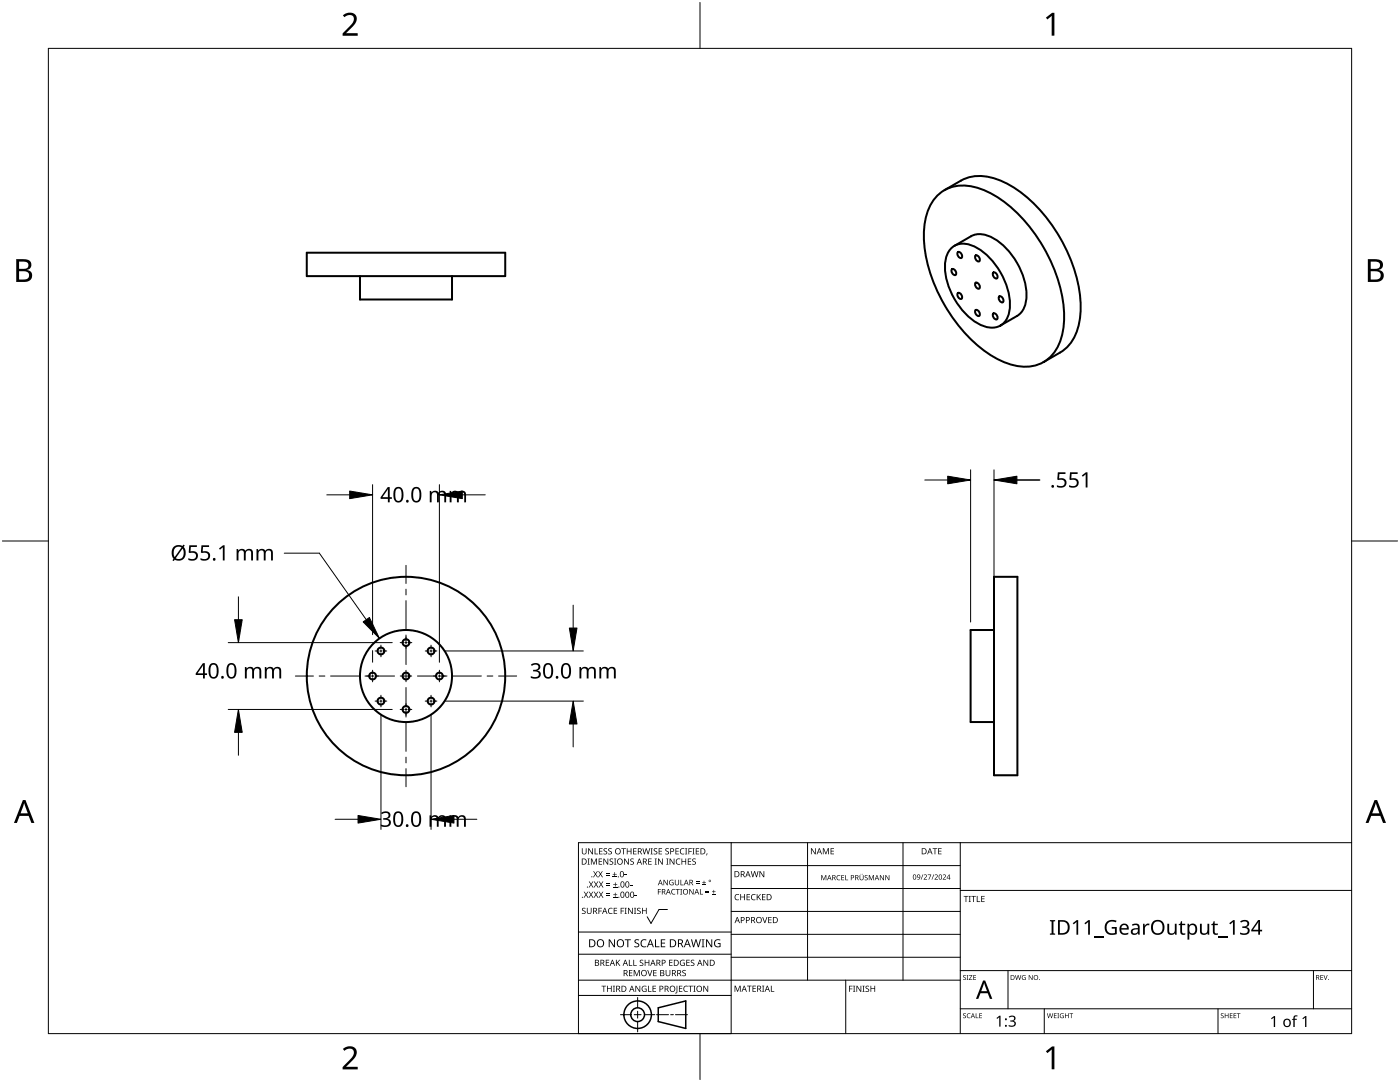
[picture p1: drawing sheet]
<svg xmlns="http://www.w3.org/2000/svg" width="279mm" height="216mm" viewBox="0 0 279 216" stroke-linecap="round" stroke-linejoin="round" font-family="sans-serif">
<g fill="none" stroke="#000" stroke-width=".4">
<path d="M186.7 39.5a7.8 7.8 0 0 1 9-1.8 25.9 25.9 0 0 1 12.6 11.7 25.9 25.9 0 0 1 3.8 16.7 7.7 7.7 0 0 1-7.2 7.1 15.9 15.9 0 0 1-10.5-4.9 31.5 31.5 0 0 1-10-21.3 11.5 11.5 0 0 1 2.3-7.5zM188.5 38l3.3-2a9 9 0 0 1 8.5 .3 28.7 28.7 0 0 1 13.1 14.7 23.7 23.7 0 0 1 2 13.2 8.5 8.5 0 0 1-3.8 6.1l-3.3 1.9M61.2 50.4h39.6v4.7h-39.6zM71.8 55.1v4.7h18.4v-4.7M189.9 49.5a4 4 0 0 1 4.7-.2 14.1 14.1 0 0 1 7 12 3.9 3.9 0 0 1-3.5 4.1 9.2 9.2 0 0 1-6.9-4.6 12.6 12.6 0 0 1-2.5-9l.7-1.6zM190 53.7a.79 .79 0 0 1 .7 1.2 .79 .79 0 0 1-.7-1.2zM190.5 49l3.3-1.9a4.9 4.9 0 0 1 5 .8 14.3 14.3 0 0 1 6.1 11.5 4.5 4.5 0 0 1-1.9 3.7l-3.3 1.9M191.2 58.5a.79 .79 0 0 1 .7 1.1 .79 .79 0 0 1-.7-1.1zM191.2 50.3a.79 .79 0 0 1 .7 1.2 .79 .79 0 0 1-.7-1.2zM194.7 56.4a.79 .79 0 0 1 .7 1.2 .79 .79 0 0 1-.7-1.2zM194.7 51a.79 .79 0 0 1 .7 1.2 .79 .79 0 0 1-.7-1.2zM198.3 54.4a.79 .79 0 0 1 .7 1.2 .79 .79 0 0 1-.7-1.2z"/>
<path d="M199.4 59.1a.79 .79 0 0 0 .7 1.2 .79 .79 0 0 0-.7-1.2M194.7 61.9a.79 .79 0 0 1 .7 1.1 .79 .79 0 0 1-.7-1.1zM198.3 62.5a.79 .79 0 0 1 .7 1.2 .79 .79 0 0 1-.7-1.2zM198.4 115.1h4.6v39.6h-4.6zM198.4 125.7h-4.7v18.4h4.7"/>
<circle cx="74.4" cy="134.9" r=".68"/>
<circle cx="76" cy="139.9" r=".68"/>
<circle cx="76" cy="129.9" r=".68"/>
<circle cx="81" cy="134.9" r=".68"/>
<circle cx="81" cy="128.2" r=".68"/>
<circle cx="81" cy="134.9" r="9.2"/>
<circle cx="81" cy="134.9" r="19.8"/>
<circle cx="86" cy="139.9" r=".68"/>
<circle cx="86" cy="129.9" r=".68"/>
<circle cx="87.7" cy="134.9" r=".68"/>
<circle cx="81" cy="141.6" r=".68"/>
</g>
<path d="M9.7 9.7h260v196.5h-260z" fill="none" stroke="#000" stroke-width=".2"/>
<path d="M139.7 .5v9.2M.5 108h9.2M269.7 108h9.2M139.7 206.2v9.2" fill="none" stroke="#000" stroke-width=".2"/>
<g fill="#000">
<path d="M68.4 3.1a1.64 1.64 0 0 1 2.8 .4 2.52 2.52 0 0 1-1.2 2.2l-.9 .9h2.3v.5h-3v-.4l1.2-1.2a1.95 1.95 0 0 0 .9-2.2 1.23 1.23 0 0 0-1.8 .1zM208.7 3.5l1.3-.9h.4v4.5h-.5v-4l-.9 .8zM68.4 209.3a1.64 1.64 0 0 1 2.8 .4 2.52 2.52 0 0 1-1.2 2.2l-.9 1h2.3v.5h-3v-.5l1.2-1.2a1.95 1.95 0 0 0 .9-2.1 1.23 1.23 0 0 0-1.8 .1zM208.7 209.8l1.3-1h.4v4.6h-.5v-4l-.9 .7z"/>
<path d="M3.2 51.7h1.3a1.28 1.28 0 0 1 1.7 1.3 1.04 1.04 0 0 1-.8 .9 1.23 1.23 0 0 1 1 1.5 1.23 1.23 0 0 1-1.6 .9h-1.6zM3.8 54.1v1.7h.9a.86 .86 0 0 0 1.1-.9 .86 .86 0 0 0-1.1-.8zM3.8 52.2v1.4h.8a.78 .78 0 0 0 1.1-.7 .78 .78 0 0 0-1.1-.7z"/>
<path d="M273 51.7h1.3a1.28 1.28 0 0 1 1.7 1.3 1.04 1.04 0 0 1-.9 .9 1.23 1.23 0 0 1 1 1.5 1.23 1.23 0 0 1-1.5 .9h-1.6zM273.6 54.1v1.7h.9a.86 .86 0 0 0 1.1-.9 .86 .86 0 0 0-1.2-.8zM273.6 52.2v1.4h.8a.78 .78 0 0 0 1-.7 .78 .78 0 0 0-1.1-.7z"/>
<path d="M4.6 159.6h.5l1.8 4.6h-.6l-.6-1.4h-1.8l-.5 1.4h-.6zM4.8 160.2l-.7 2.1h1.4z"/>
<path d="M274.3 159.6h.5l1.8 4.6h-.6l-.5-1.4h-1.8l-.6 1.4h-.6zM274.6 160.2l-.7 2.1h1.4z"/>
</g>
<g fill="none" stroke="#000" stroke-width=".2">
<path d="M145.9 168.1v38.1h-30.5v-38.1h154.3M145.9 172.7h45.7M145.9 177.3h45.7M161.2 168.1v27.5M180.2 168.1v27.5M191.6 168.1v38.1M191.6 177.7h78.1M115.4 198.6h30.5M115.4 195.6h76.2M115.4 190.4h30.5M115.4 186h30.5M127.3 199v2.1"/>
<path d="M133.2 181.5h-1.7l-1.6 2.8-.7-1.4M145.9 181.9h45.7M145.9 186.4h45.7M145.9 191h45.7M168.8 195.6v10.6M191.6 193.7h78.1M201.2 193.7v7.6M262.1 193.7v7.6M123.8 202.5h2.1M126.6 202.5h1.3M127.3 201.8v1.4M127.3 203.8v2.1"/>
<path d="M128.6 202.5h2.1M131 202.5h2.4M133.8 202.5h.6M134.8 202.5h2.4M191.6 201.3h78.1M208.4 201.3v4.9M243.1 201.3v4.9"/>
</g>
<g fill="#000">
<path d="M116.1 169.3h.2v.8a.32 .32 0 0 0 .3 .3 .32 .32 0 0 0 .3-.3v-.8h.2v.8a.47 .47 0 0 1-.5 .4 .47 .47 0 0 1-.5-.5zM116.5 177.9h.2l.3 .5 .3-.5h.1l-.4 .6 .4 .6h-.1l-.3-.5-.4 .5h-.1l.4-.6zM117.3 171.3h.4l-.1 .1v1l.1 .1h-.4l.1-.1v-1zM117.4 169.3h.2l.6 1v-1h.1v1.2h-.1l-.7-1v1h-.1zM117.5 177.9h.2l.3 .5 .3-.5h.1l-.4 .6 .4 .6h-.1l-.4-.5-.3 .5h-.1l.4-.6zM117.5 175.9h.2l.3 .5 .3-.5h.1l-.4 .6 .5 .6h-.2l-.3-.5-.4 .5h-.1l.4-.6zM117.9 171.3h.3l.3 1 .4-1h.2v1.2h-.1v-1l-.4 1h-.1l-.4-1v1h-.2zM118.7 169.3h.1v1h.6v.2h-.7zM118.4 173.8h.1l.3 .5 .3-.5h.2l-.4 .6 .4 .7h-.1l-.4-.6-.3 .6h-.1l.4-.7zM118.5 177.9h.2l.2 .5 .3-.5h.2l-.4 .6 .4 .6h-.1l-.4-.5-.3 .5h-.1l.4-.6zM118.5 175.9h.2l.3 .5 .3-.5h.1l-.4 .6 .4 .6h-.1l-.3-.5-.4 .5h-.1l.4-.6zM119.5 171.3h.7v.1h-.6v.4h.5v.2h-.5v.4h.6v.1h-.7z"/>
<path d="M119.6 169.3h.6v.1h-.5v.4h.5v.1h-.5v.4h.5v.2h-.6zM119.4 173.8h.1l.3 .5 .3-.5h.2l-.4 .6 .4 .7h-.1l-.4-.6-.3 .6h-.2l.5-.7zM119.5 177.9h.1l.3 .5 .3-.5h.2l-.4 .6 .4 .6h-.1l-.4-.5-.3 .5h-.1l.4-.6zM119.5 175.9h.2l.3 .5 .3-.5h.1l-.4 .6 .4 .6h-.1l-.4-.5-.3 .5h-.1l.4-.6zM120.9 174.6h.8v.1h-.8zM120.9 174.2h.8v.1h-.8zM121 178.7h.8v.1h-.8zM121 178.3h.8v.1h-.8zM121 176.6h.8v.1h-.8zM121 176.3h.8v.1h-.8zM120.5 169.4l.4-.1h.3l-.1 .1a.25 .25 0 0 0-.4-.1 .25 .25 0 0 0 0 .4 .4 .4 0 0 1 .5 .3 .4 .4 0 0 1-.3 .5 .4 .4 0 0 1-.5-.2h.2a.27 .27 0 0 0 .4-.1 .27 .27 0 0 0-.3-.3l-.2-.2zM120.4 171.3h.2l.6 1v-1h.2v1.2h-.2l-.6-1v1h-.2z"/>
<path d="M121.4 169.4l.5-.1h.2v.1a.25 .25 0 0 0-.4-.1 .25 .25 0 0 0 0 .4 .4 .4 0 0 1 .4 .3 .4 .4 0 0 1-.2 .5 .4 .4 0 0 1-.5-.2h.1a.27 .27 0 0 0 .5-.1 .27 .27 0 0 0-.4-.3l-.2-.2zM122.3 174.9h.8v.2h-.8zM122.4 179h.8v.1h-.8zM122.4 177h.8v.1h-.8zM121.7 171.4l.4-.1 .3 .1-.1 .1a.25 .25 0 0 0-.4-.1 .25 .25 0 0 0 0 .4 .4 .4 0 0 1 .5 .3 .4 .4 0 0 1-.3 .5 .4 .4 0 0 1-.5-.3l.2 .1a.27 .27 0 0 0 .4-.2 .27 .27 0 0 0-.3-.3l-.2-.2zM122.6 174h.1v.4h.4v.1h-.4v.4h-.1v-.4h-.3v-.1h.3zM122.7 178.1h.1v.4h.4v.1h-.4v.3h-.1v-.3h-.3v-.1h.3zM122.7 176.1h.2v.3h.3v.2h-.3v.3h-.2v-.3h-.3v-.2h.3zM122.5 171.3h.5l-.2 .1v1l.2 .1h-.5l.2-.1v-1zM124 169.3h.9v.1h-.4v1.1h-.1v-1.1h-.4zM124.7 174.5h.4v.2h-.4zM124.6 171.3h.1l.7 1v-1h.1v1.2h-.2l-.6-1v1h-.1z"/>
<path d="M125.7 176.6h.5v.1h-.5zM125.1 169.3h.1v.5h.7v-.5h.1v1.2h-.1v-.6h-.7v.6h-.1zM125.8 171.4l.5-.1 .2 .1v.1a.25 .25 0 0 0-.4-.1 .25 .25 0 0 0 0 .4 .4 .4 0 0 1 .4 .3 .4 .4 0 0 1-.2 .5 .4 .4 0 0 1-.5-.3l.1 .1a.27 .27 0 0 0 .5-.2 .27 .27 0 0 0-.4-.3l-.2-.2zM126.7 178.6h.4v.2h-.4zM126.4 169.3h.6v.1h-.5v.4h.5v.1h-.5v.4h.5v.2h-.6zM128.2 169.3h.2l.2 1 .3-1h.2l.2 1 .3-1h.1l-.3 1.2h-.1l-.3-1.1-.3 1.1h-.2zM129.4 171.3h.6v.1h-.5v.4h.5v.2h-.5v.4h.5v.1h-.6zM129.8 169.3h.5l-.2 .1v1l.2 .1h-.5l.2-.1v-1zM130.7 171.3h.4l-.1 .1v1l.1 .1h-.4l.1-.1v-1zM130.5 169.4l.4-.1h.3l-.1 .1a.25 .25 0 0 0-.4-.1 .25 .25 0 0 0 0 .4 .4 .4 0 0 1 .5 .3 .4 .4 0 0 1-.3 .5 .4 .4 0 0 1-.5-.2h.2a.27 .27 0 0 0 .4-.1 .27 .27 0 0 0-.3-.3l-.2-.2zM131.3 177.4h.6v.1h-.5v.4h.5v.1h-.5v.5h-.1zM131.4 169.3h.7v.1h-.5v.4h.5v.1h-.5v.4h.5v.2h-.7z"/>
<path d="M131.3 171.3h.2l.7 1-.1-1h.2v1.2h-.2l-.6-1v1h-.2zM132.4 175.6h.2l.6 .9v-.9h.1v1h-.2l-.6-.9v.9h-.1zM133 171.3h.4l-.1 .1v1l.1 .1h-.4l.1-.1v-1zM132.8 169.4l.4-.1h.3l-.1 .1a.25 .25 0 0 0-.3-.1 .25 .25 0 0 0 0 .4 .4 .4 0 0 1 .4 .3 .4 .4 0 0 1-.3 .5 .4 .4 0 0 1-.4-.2h.1a.27 .27 0 0 0 .5-.1 .27 .27 0 0 0-.4-.3l-.2-.2zM133.7 175.7l.5-.2 .2 .1v.1a.45 .45 0 0 0-.7 .4 .45 .45 0 0 0 .6 .4v-.3h-.2v-.1h.3v.5a.6 .6 0 0 1-.8-.1 .6 .6 0 0 1 .1-.8zM134.1 177.5l.4-.1h.3l-.1 .2a.44 .44 0 0 0-.6 .4 .44 .44 0 0 0 .6 .3 .52 .52 0 0 1-.7 0 .52 .52 0 0 1 .1-.8zM133.6 171.3h.2l.7 1v-1h.1v1.2h-.2l-.6-1v1h-.2zM134.9 177.4h.8v.1h-.4v1h-.1v-1h-.3zM135 171.5l.5-.2 .3 .1-.1 .1a.49 .49 0 0 0-.7 .4 .49 .49 0 0 0 .7 .5 .52 .52 0 0 1-.6 0 .52 .52 0 0 1-.2-.6zM134.8 169.3h.7v.1h-.6v.4h.5v.1h-.5v.4h.6v.2h-.7zM134.7 175.6h.1v.7a.28 .28 0 0 0 .3 .2 .28 .28 0 0 0 .3-.2v-.7h.1v.7a.42 .42 0 0 1-.4 .4 .42 .42 0 0 1-.4-.4zM135.8 175.6h.1v.9h.5v.1h-.6z"/>
<path d="M135.8 177.4h.3l-.1 .1v.9l.1 .1h-.3l.1-.1v-.9zM135.8 169.4l.5-.2 .3 .1-.1 .1a.49 .49 0 0 0-.7 .5 .49 .49 0 0 0 .8 .4 .52 .52 0 0 1-.7 .1 .52 .52 0 0 1-.2-.6zM136 171.3h.2v.5h.6v-.5h.1v1.2h-.1v-.5h-.6v.5h-.2zM136.7 169.3h.5l-.2 .1v1l.2 .1h-.5l.2-.1v-1zM137.4 169.3h.7v.1h-.6v.4h.5v.2h-.5v.5h-.1zM137.3 171.3h.6v.1h-.5v.4h.5v.2h-.5v.4h.5v.1h-.6zM137.6 177.4h.1l.6 .9v-.9h.1v1.1h-.1l-.6-.9v.9h-.1zM138.2 169.3h.4l-.1 .1v1l.1 .1h-.4l.1-.1v-1zM138.9 176.2h.7v.1h-.7zM138.9 175.9h.7v.1h-.7zM138.2 171.4l.4-.1 .3 .1-.1 .1a.25 .25 0 0 0-.4-.1 .25 .25 0 0 0 0 .4 .4 .4 0 0 1 .5 .3 .4 .4 0 0 1-.3 .5 .4 .4 0 0 1-.5-.3l.2 .1a.27 .27 0 0 0 .4-.2 .27 .27 0 0 0-.3-.3l-.2-.2zM138.9 169.3h.6v.1h-.5v.4h.5v.1h-.5v.4h.5v.2h-.6z"/>
<path d="M139.7 177.4h.1v1h.5v.1h-.6zM140.1 176.5h.8v.1h-.8zM140.4 175.7h.2v.3h.3v.2h-.3v.3h-.2v-.3h-.3v-.2h.3zM140.8 178h.7v.2h-.7zM140.8 177.7h.7v.1h-.7zM141 170.3h.2l-.3 .4zM142.1 178.4h.7v.1h-.7zM142.4 177.6h.1v.3h.3v.1h-.3v.3h-.1v-.3h-.3v-.1h.3zM146.8 178.6l.4-.2 .3 .1v.1a.49 .49 0 0 0-.7 .4 .49 .49 0 0 0 .7 .5 .52 .52 0 0 1-.7 0 .52 .52 0 0 1-.2-.6zM147.7 178.4h.2v.5h.6v-.5h.2v1.2h-.2v-.5h-.6v.5h-.2zM149 178.4h.7v.1h-.5v.4h.4v.2h-.4v.4h.5v.1h-.7zM150 178.6l.5-.2 .3 .1-.1 .1a.49 .49 0 0 0-.7 .4 .49 .49 0 0 0 .8 .5 .52 .52 0 0 1-.7 0 .52 .52 0 0 1-.2-.6z"/>
<path d="M149.8 173.8h.2l.2 1.1 .3-1.1h.2l.3 1.1 .2-1.1h.2l-.3 1.2h-.2l-.3-1-.3 1h-.1zM151 178.4h.2v.6l.5-.6h.2l-.5 .5 .5 .7h-.2l-.4-.6-.1 .6h-.2zM151.6 173.8h.1l.7 1v-1h.1v1.2h-.2l-.6-1v1h-.1zM152.1 178.4h.7v.1h-.6v.4h.5v.2h-.5v.4h.6v.1h-.7zM161.8 169.3h.2l.7 1v-1h.1v1.2h-.2l-.6-1v1h-.2zM163.9 174.6h.2l.3 .9 .3-.9h.2v1h-.1v-.9l-.5 .9-.3-.9v.9h-.1zM164.2 169.3h.2l.4 .9 .4-.9h.2v1.2h-.1v-1.1l-.4 1.1h-.1l-.4-1.1v1.1h-.2zM165.8 169.3h.6v.1h-.5v.4h.5v.1h-.5v.4h.5v.2h-.6zM167.1 174.7l.3-.1 .3 .1v.1a.41 .41 0 0 0-.6 .3 .41 .41 0 0 0 .6 .4 .48 .48 0 0 1-.7-.1 .48 .48 0 0 1 .1-.7zM167.9 174.6h.6v.1h-.5v.3h.4v.2h-.4v.3h.5v.1h-.6zM168.7 174.6h.1v.9h.5v.1h-.6zM171.6 174.6h.1v.7a.26 .26 0 0 0 .2 .2 .26 .26 0 0 0 .3-.2v-.7h.1v.7a.39 .39 0 0 1-.4 .4 .39 .39 0 0 1-.3-.4z"/>
<path d="M172.6 174.7l.4-.1 .2 .1-.1 .1a.24 .24 0 0 0-.3-.1 .24 .24 0 0 0-.1 .3 .24 .24 0 0 0 .3 .1 .32 .32 0 0 1 .1 .5 .32 .32 0 0 1-.6-.1h.1a.26 .26 0 0 0 .4 .1 .26 .26 0 0 0 0-.4 .26 .26 0 0 0-.3-.1zM173.4 174.6h.2l.3 .9 .3-.9h.2v1h-.1v-.9l-.5 .9-.3-.9v.9h-.1zM175.6 174.6h.1l.6 .9v-.9h.1v1h-.1l-.6-.8v.8h-.1zM176.7 174.6h.1l.6 .9v-.9h.1v1h-.2l-.5-.8v.8h-.1zM184.1 174.5h.2l-.4 1h-.1zM184.4 174.6a.37 .37 0 0 1 .6 0 .37 .37 0 0 1-.3 .6l-.2 .2h.5v.1h-.7l.3-.4a.27 .27 0 0 0 .3-.3 .27 .27 0 0 0-.4-.2zM185.2 174.5h.6l-.4 1h-.1l.4-.9h-.5zM186.3 174.5h.1l-.4 1h-.1zM186.1 169.3h.9v.1h-.3v1.1h-.2v-1.1h-.4zM186.5 174.6a.37 .37 0 0 1 .6 0 .37 .37 0 0 1-.2 .6l-.2 .2h.5v.1h-.7l.3-.4a.27 .27 0 0 0 .3-.3 .27 .27 0 0 0-.4-.2zM187.2 169.3h.7v.1h-.5v.4h.5v.1h-.5v.4h.5v.2h-.7zM188.2 174.6a.37 .37 0 0 1 .6 0 .37 .37 0 0 1-.3 .6l-.2 .2h.5v.1h-.7l.3-.4a.27 .27 0 0 0 .3-.3 .27 .27 0 0 0-.4-.2z"/>
<path d="M192.3 178.8h.9v.1h-.3v1.1h-.2v-1.1h-.4zM193.3 178.8h.5l-.2 .1v1l.2 .1h-.5l.2-.1v-1zM193.8 178.8h1v.1h-.4v1.1h-.2v-1.1h-.4zM194.9 178.8h.2v1.1h.5v.1h-.7zM195.8 178.8h.7v.1h-.5v.4h.5v.1h-.5v.5h.5v.1h-.7zM116.2 181.3l.4-.2 .3 .1-.1 .1a.25 .25 0 0 0-.4-.1 .25 .25 0 0 0 0 .4 .4 .4 0 0 1 .5 .3 .4 .4 0 0 1-.3 .5 .4 .4 0 0 1-.5-.2h.2a.27 .27 0 0 0 .4-.1 .27 .27 0 0 0-.3-.3l-.2-.2zM117.1 181.1h.2v.8a.32 .32 0 0 0 .3 .3 .32 .32 0 0 0 .3-.3v-.8h.2v.8a.47 .47 0 0 1-.5 .5 .47 .47 0 0 1-.5-.5zM119.4 181.1h.7v.2h-.5v.4h.5v.1h-.5v.6h-.2zM120 196.7h1v.1h-.4v1.1h-.2v-1.1h-.4zM120.9 191.5h.7v.1h-.6v.4h.5v.2h-.5v.4h.6v.1h-.7zM121.5 181.3l.4-.2 .4 .1-.1 .1a.49 .49 0 0 0-.7 .5 .49 .49 0 0 0 .7 .4 .52 .52 0 0 1-.6 .1 .52 .52 0 0 1-.3-.6zM121.1 196.7h.2v.5h.6v-.5h.2v1.2h-.2v-.6h-.6v.6h-.2z"/>
<path d="M121.5 187.4h.2l.9 1.3v-1.3h.1v1.6h-.2l-.8-1.3v1.3h-.2zM122.3 196.7h.4l-.1 .1v1l.1 .1h-.4l.2-.1v-1zM122.5 181.1h.7v.2h-.6v.4h.5v.1h-.5v.4h.6v.2h-.7zM122.9 191.5h.2v.6l.5-.6h.2l-.5 .5 .5 .7h-.2l-.4-.6-.1 .6h-.2zM123.9 181.1h.6v.2h-.5v.4h.5v.1h-.5v.6h-.1zM124.7 181.1h.4l-.2 .2v.9l.2 .2h-.4l.1-.2v-.9zM124.7 187.4h1.2v.2h-.5v1.4h-.2v-1.4h-.5zM125.5 191.5h.2v1.1h.5v.1h-.7zM125.5 193.6h.7v.1h-.5v.4h.5v.1h-.5v.4h.5v.2h-.7zM125.3 181.1h.2l.7 1.1-.1-1.1h.2v1.3h-.2l-.6-1v1h-.2zM126.4 191.5h.1v1.1h.6v.1h-.7zM126.5 181.1h.5l-.2 .2v.9l.2 .2h-.5l.2-.2v-.9z"/>
<path d="M126.5 193.6h.2l.4 1 .4-1h.2v1.2h-.2v-1.1l-.4 1.1h-.1l-.4-1.1v1.1h-.1zM126.7 187.6l.3-.2 .6 .1-.2 .1a.33 .33 0 0 0-.6 .2 .33 .33 0 0 0 .4 .4 .47 .47 0 0 1 .4 .6 .47 .47 0 0 1-.7 .2h-.3v-.2h.2a.35 .35 0 0 0 .6-.2 .35 .35 0 0 0-.5-.4l-.3-.2zM126.8 196.7h.2l.6 1v-1h.2v1.2h-.2l-.7-1 .1 1h-.2zM127.2 181.3l.4-.2 .3 .1-.1 .1a.25 .25 0 0 0-.4-.1 .25 .25 0 0 0 0 .4 .4 .4 0 0 1 .5 .3 .4 .4 0 0 1-.3 .5 .4 .4 0 0 1-.5-.2h.2a.27 .27 0 0 0 .4-.1 .27 .27 0 0 0-.3-.3l-.2-.2zM127.7 191.6l.4-.1 .3 .1-.1 .1a.25 .25 0 0 0-.3-.1 .25 .25 0 0 0 0 .4 .4 .4 0 0 1 .4 .3 .4 .4 0 0 1-.3 .5 .4 .4 0 0 1-.4-.3l.1 .1a.27 .27 0 0 0 .5-.2 .27 .27 0 0 0-.4-.3l-.2-.2zM128 187.6l.6-.2 .4 .1-.1 .2a.63 .63 0 0 0-.9 .5 .63 .63 0 0 0 1 .6v.2a.83 .83 0 0 1-1.1-.3 .83 .83 0 0 1 .1-1.1zM128.2 196.8l.6-.1 .2 .1v.1a.5 .5 0 0 0-.8 .4 .5 .5 0 0 0 .7 .5v-.4h-.3v-.1h.4v.6a.66 .66 0 0 1-.8-.2 .66 .66 0 0 1 0-.9zM128.1 181.1h.2v.6h.6v-.6h.2v1.3h-.2v-.6h-.6v.6h-.2zM129.2 193.6h.1l.4 1 .3-1h.2l-.4 1.2h-.2zM129.3 196.7h.2v1.1h.5v.1h-.7zM128.7 191.5h.1v.5h.6v-.5h.2v1.2h-.2v-.5h-.6v.5h-.1zM130.7 187.4h.2v1.4h.7v.2h-.9z"/>
<path d="M130.2 196.7h.7v.1h-.5v.4h.5v.1h-.5v.5h.5v.1h-.7zM130.4 193.6h.6v.1h-.5v.4h.5v.1h-.5v.4h.5v.2h-.6zM131.9 187.4h.9v.2h-.7v.5h.6v.2h-.6v.5h.7v.2h-.9zM132.8 193.6h.2v.7a.32 .32 0 0 0 .3 .4 .32 .32 0 0 0 .3-.4v-.7h.2v.7a.47 .47 0 0 1-.5 .5 .47 .47 0 0 1-.5-.5zM133.5 191.5h.7v.1h-.5v.4h.5v.2h-.5v.4h.5v.1h-.7zM135 196.7h.2v1.3l-.1 .2h-.3l-.1-.1 .3-.2zM135.5 196.7h.7v.1h-.5v.4h.4v.1h-.4v.5h.5v.1h-.7zM135.8 191.7l.5-.2 .4 .1-.1 .1a.5 .5 0 0 0-.8 .4 .5 .5 0 0 0 .7 .5v-.4h-.2v-.1h.4v.6a.66 .66 0 0 1-.9-.1 .66 .66 0 0 1 0-.9zM136.2 193.7l.4-.2 .3 .1-.1 .1a.25 .25 0 0 0-.4-.1 .25 .25 0 0 0 0 .4 .4 .4 0 0 1 .5 .3 .4 .4 0 0 1-.3 .5 .4 .4 0 0 1-.5-.2h.2a.27 .27 0 0 0 .5-.1 .27 .27 0 0 0-.4-.3l-.2-.2zM136.5 196.8l.5-.1 .3 .1-.1 .1a.49 .49 0 0 0-.7 .4 .49 .49 0 0 0 .8 .4 .52 .52 0 0 1-.7 .1 .52 .52 0 0 1-.2-.6zM137 191.5h.6v.1h-.5v.4h.5v.2h-.5v.4h.5v.1h-.6zM137.4 196.7h.9v.1h-.4v1.1h-.1v-1.1h-.4z"/>
<path d="M137.9 191.6l.4-.1 .3 .1-.1 .1a.25 .25 0 0 0-.4-.1 .25 .25 0 0 0 0 .4 .4 .4 0 0 1 .5 .3 .4 .4 0 0 1-.3 .5 .4 .4 0 0 1-.5-.3l.2 .1a.27 .27 0 0 0 .4-.2 .27 .27 0 0 0-.3-.3l-.2-.2zM138.4 196.7h.4l-.1 .1v1l.1 .1h-.4l.1-.1v-1zM137.9 187.4h.2l.3 1.4 .4-1.4h.2l.4 1.4 .3-1.4h.2l-.4 1.6h-.2l-.4-1.3-.4 1.3h-.2zM140 187.4h.6l-.2 .2v1.3l.2 .1h-.6l.2-.1v-1.3zM140.4 196.7h.1l.7 1v-1h.1v1.2h-.1l-.7-1v1h-.1zM140.4 191.5h.2l.6 1v-1h.1v1.2h-.1l-.7-1v1h-.1zM140.9 187.4h.2l.9 1.3v-1.3h.1v1.6h-.2l-.8-1.3v1.3h-.2zM142.7 187.6l.7-.2 .4 .1-.1 .2a.65 .65 0 0 0-1 .5 .65 .65 0 0 0 .9 .6v-.4h-.3v-.2h.5v.7a.86 .86 0 0 1-1.1-.1 .86 .86 0 0 1 0-1.2zM146.6 196.7h.2l.4 1 .4-1h.2v1.2h-.1v-1.1l-.4 1.1h-.2l-.4-1.1v1.1h-.1zM149.1 196.7h.9v.1h-.4v1.1h-.1v-1.1h-.4zM150.2 196.7h.7v.1h-.6v.4h.5v.1h-.5v.5h.6v.1h-.7zM152.1 183h.2l.3 1 .4-1h.1l-.4 1.2h-.1z"/>
<path d="M152.1 196.7h.4l-.1 .1v1l.1 .1h-.4l.1-.1v-1zM153.8 196.7h.2v1.1h.5v.1h-.7zM153.3 183h.7v.1h-.5v.4h.5v.1h-.5v.5h.5v.1h-.7zM169.5 196.7h.6v.1h-.5v.5h.5v.1h-.5v.5h-.1zM170.2 196.7h.5l-.2 .1v1l.2 .1h-.5l.2-.1v-1zM170.9 196.7h.2l.6 1v-1h.2v1.2h-.2l-.6-1v1h-.2zM172.1 196.7h.5l-.2 .1v1l.2 .1h-.5l.2-.1v-1zM172.8 196.8l.4-.1h.2v.2a.25 .25 0 0 0-.4-.1 .25 .25 0 0 0 0 .4 .4 .4 0 0 1 .5 .3 .4 .4 0 0 1-.3 .4 .4 .4 0 0 1-.5-.2l.2 .1a.27 .27 0 0 0 .4-.2 .27 .27 0 0 0-.3-.3l-.3-.2zM173.7 196.7h.2v.5h.6v-.5h.2v1.2h-.2v-.6h-.6v.6h-.2zM192.2 194.7l.4-.1h.2l-.1 .1a.24 .24 0 0 0-.3 0 .24 .24 0 0 0-.1 .3 .24 .24 0 0 0 .4 .1 .31 .31 0 0 1 0 .4 .31 .31 0 0 1-.5-.1 .24 .24 0 0 0 .3 .1 .24 .24 0 0 0 .1-.3l-.4-.3zM192.9 194.6h.4l-.1 .1v.7l.1 .1h-.4l.1-.1v-.7zM193.4 194.6h.6l-.5 .8h.6v.1h-.7l.5-.8h-.5z"/>
<path d="M194.2 194.6h.6v.1h-.4v.3h.4v.1h-.4v.3h.4v.1h-.6zM202.6 194.6h.1l.2 .8 .2-.8h.2l.2 .8 .2-.8h.1l-.2 .9h-.2l-.2-.8-.2 .8h-.2zM204 194.7l.4-.1h.3l-.1 .1a.4 .4 0 0 0-.6 .4 .4 .4 0 0 0 .6 .3v-.3l-.2-.1h.3v.5a.53 .53 0 0 1-.7-.1 .53 .53 0 0 1 0-.7zM205.3 194.6h.1l.6 .8v-.8h.1v.9h-.2l-.5-.8v.8h-.1zM209.5 183.6h1.1v.2l-.4 .1v2.3l.4 .1v.2h-1.1v-.2l.4-.1v-2.3l-.4-.1zM214.1 184.2l.8-.6h.3v2.9h-.4v-2.5l-.5 .5zM216.4 184.2l.8-.6h.3v2.9h-.3v-2.5l-.6 .5zM218.4 186.9h1.8v.2h-1.8zM220.9 184a1.87 1.87 0 0 1 1.9-.3l-.1 .3a1.2 1.2 0 0 0-1.9 .9 1.2 1.2 0 0 0 1.7 1.3v-.9h-.6v-.3h1v1.4a1.62 1.62 0 0 1-2.4-.7v-.2a1.77 1.77 0 0 1 .4-1.5zM228.1 184.3h.3l.1 .4 .4-.4h.5v.3l-.5 .1-.3 .3-.1 1.5h-.4zM233 184.3h.3v1.4a.59 .59 0 0 0 .8 .5 .59 .59 0 0 0 .4-.7v-1.2h.3v2.2h-.3v-.3a.84 .84 0 0 1-.9 .3 .84 .84 0 0 1-.6-.7zM235.7 183.8h.2v.5h.6v.3h-.6v1.3l.2 .3h.5v.3a.67 .67 0 0 1-1.1-.6v-1.3h-.3v-.2l.3-.1z"/>
<path d="M239.5 184.3h.3v1.4a.59 .59 0 0 0 .8 .5 .59 .59 0 0 0 .4-.7v-1.2h.3v2.2h-.3v-.3a.84 .84 0 0 1-.9 .3 .84 .84 0 0 1-.6-.7zM242.2 183.8h.2v.5h.6v.3h-.6v1.3l.2 .3h.5v.3a.67 .67 0 0 1-1-.6v-1.3h-.4v-.2l.4-.1zM243.1 186.9h1.9v.2h-1.9zM245.3 184.2l.8-.6h.3v2.9h-.3v-2.5l-.6 .5zM247.5 183.9a1.01 1.01 0 0 1 1.1-.4 1.01 1.01 0 0 1 .7 .9l-.2 .4-.4 .2a.79 .79 0 0 1 .7 .8 .79 .79 0 0 1-.9 .7l-1-.1v-.3a1.04 1.04 0 0 0 1.5-.3 .72 .72 0 0 0-1.1-.6v-.3a.65 .65 0 0 0 .8-.1 .65 .65 0 0 0 .2-.8l-.5-.1-.7 .2zM263.5 194.6h.6v.1h-.5v.3h.4v.1h-.4v.3h.5v.1h-.6zM264.1 194.6h.2l.2 .8 .3-.8h.2l-.4 .9h-.1zM192.2 202.3l.4-.1h.2l-.1 .1a.24 .24 0 0 0-.3 0 .24 .24 0 0 0-.1 .3 .24 .24 0 0 0 .4 .1 .31 .31 0 0 1 0 .5 .31 .31 0 0 1-.5-.2 .24 .24 0 0 0 .3 .1 .24 .24 0 0 0 .1-.3l-.4-.2zM193.1 202.3l.3-.1h.3l-.1 .1a.39 .39 0 0 0-.5 .4 .39 .39 0 0 0 .5 .3 .46 .46 0 0 1-.6 0 .46 .46 0 0 1 .1-.7zM194.7 202.2h.1v.8h.5v.2h-.6zM195.4 202.2h.6v.1h-.4v.3h.4v.1h-.4v.4h.4v.1h-.6zM198.9 203.1l.6-.4h.2v2.2h-.3v-1.9l-.4 .3z"/>
<path d="M201.3 202.9a.73 .73 0 0 1 .9-.3 .73 .73 0 0 1 .4 .8l-.4 .3a.62 .62 0 0 1 .5 .8 .62 .62 0 0 1-.8 .4l-.6-.1v-.3l.3 .1a.49 .49 0 0 0 .7 0 .49 .49 0 0 0 0-.7l-.7-.1v-.2a.46 .46 0 0 0 .7 0 .46 .46 0 0 0-.1-.7h-.3l-.5 .2zM209 202.2h.1l.2 .8 .2-.8h.1l.3 .8 .2-.8h.1l-.3 1h-.1l-.2-.9-.3 .9h-.1zM210.3 202.2h.6v.1h-.4v.3h.3v.1h-.3v.4h.4v.1h-.6zM211 202.2h.4l-.2 .1v.8l.2 .1h-.4l.1-.1v-.8zM211.6 202.3l.7-.1-.1 .1a.4 .4 0 0 0-.6 .4 .4 .4 0 0 0 .6 .3v-.2l-.2-.2h.3v.5a.53 .53 0 0 1-.7-.1 .53 .53 0 0 1 0-.7zM212.5 202.2h.2v.4h.5v-.4h.1v1h-.1v-.5h-.5v.5h-.2zM213.4 202.2h.8v.1h-.3v.9h-.2v-.9h-.3zM243.7 202.3l.3-.1h.2v.1a.24 .24 0 0 0-.3 0 .24 .24 0 0 0-.1 .3 .24 .24 0 0 0 .3 .1 .31 .31 0 0 1 0 .5 .31 .31 0 0 1-.5-.2 .24 .24 0 0 0 .4 .1 .24 .24 0 0 0 0-.3l-.3-.2zM244.4 202.2h.2v.4h.5v-.4h.1v1h-.1v-.5h-.5v.5h-.2zM245.4 202.2h.6v.1h-.4v.3h.4v.1h-.4v.4h.4v.1h-.6zM246.2 202.2h.5v.1h-.4v.3h.4v.1h-.4v.4h.4v.1h-.5zM246.8 202.2h.8v.1h-.3v.9h-.2v-.9h-.3z"/>
<path d="M253.7 203.2l.6-.5h.2v2.2h-.3v-1.9l-.4 .4zM258.2 202.7l.3-.1h.5l-.1 .3-.4-.1-.1 .2v.3h.4v.2h-.4v1.4h-.3v-1.4h-.3l.3-.2zM259.9 203.2l.6-.5h.2v2.2h-.2v-1.9l-.5 .4z"/>
<path d="M116.1 171.3h.4a.61 .61 0 0 1 .6 .6 .61 .61 0 0 1-.6 .6h-.4zM116.3 171.4v1h.1a.48 .48 0 0 0 .5-.5 .48 .48 0 0 0-.4-.5z"/>
<path d="M122.7 169.9a.61 .61 0 0 1 1.2 0 .61 .61 0 0 1-1.2 0zM122.9 169.9a.45 .45 0 0 0 .9 0 .45 .45 0 0 0-.9 0z"/>
<path d="M123.1 171.9a.61 .61 0 0 1 1.2 0 .61 .61 0 0 1-1.2 0zM123.3 171.9a.45 .45 0 0 0 .9 0 .45 .45 0 0 0-.9 0z"/>
<path d="M123.9 173.9a.5 .5 0 0 1 .6 .1 .5 .5 0 0 1 0 .7 .44 .44 0 0 1-.6 .3 .44 .44 0 0 1-.2-.6zM123.9 174a.48 .48 0 0 0-.1 .6 .48 .48 0 0 0 .5 .3v-.8l-.1-.1z"/>
<path d="M124 178a.5 .5 0 0 1 .6 .1 .5 .5 0 0 1 0 .6 .44 .44 0 0 1-.6 .4 .44 .44 0 0 1-.2-.6zM124.1 178.1a.48 .48 0 0 0-.2 .6 .48 .48 0 0 0 .5 .3v-.8l-.1-.2z"/>
<path d="M124 176a.5 .5 0 0 1 .6 .1 .5 .5 0 0 1 0 .6 .44 .44 0 0 1-.6 .4 .44 .44 0 0 1-.2-.7zM124.1 176.1a.48 .48 0 0 0-.2 .5 .48 .48 0 0 0 .5 .3v-.7l-.1-.2z"/>
<path d="M124.9 178a.5 .5 0 0 1 .7 .1 .5 .5 0 0 1 0 .6 .44 .44 0 0 1-.6 .4 .44 .44 0 0 1-.2-.6zM125 178.1a.48 .48 0 0 0-.1 .6 .48 .48 0 0 0 .4 .3l.1-.8-.2-.2z"/>
<path d="M124.9 176a.5 .5 0 0 1 .7 .1 .5 .5 0 0 1 0 .6 .44 .44 0 0 1-.6 .4 .44 .44 0 0 1-.2-.7zM125 176.1a.48 .48 0 0 0-.1 .5 .48 .48 0 0 0 .5 .3v-.7l-.1-.2z"/>
<path d="M125.9 178a.5 .5 0 0 1 .6 .1 .5 .5 0 0 1 0 .6 .44 .44 0 0 1-.5 .4 .44 .44 0 0 1-.2-.6zM126 178.1a.48 .48 0 0 0-.2 .6 .48 .48 0 0 0 .5 .3l.1-.8-.2-.2z"/>
<path d="M127.3 169.3h.3a.35 .35 0 0 1 .5 .2 .35 .35 0 0 1-.3 .4l.4 .6h-.2l-.3-.5h-.3v.5h-.1zM127.4 169.4v.4h.2a.23 .23 0 0 0 .3-.2 .23 .23 0 0 0-.3-.2z"/>
<path d="M127.5 171.3h.2l.4 1.2h-.1l-.2-.4h-.4l-.2 .4h-.1zM127.6 171.5l-.2 .5h.4z"/>
<path d="M128.3 171.3h.3a.35 .35 0 0 1 .5 .2 .35 .35 0 0 1-.3 .5l.4 .5h-.2l-.3-.5h-.2v.5h-.2zM128.5 171.4v.5h.1a.23 .23 0 0 0 .3-.2 .23 .23 0 0 0-.3-.3z"/>
<path d="M131.7 175.5h.1l.5 1.1h-.2l-.1-.3h-.4l-.2 .3h-.1zM131.8 175.7l-.2 .5h.3z"/>
<path d="M132.1 177.4h.3a.31 .31 0 0 1 .4 .2 .31 .31 0 0 1-.2 .4l.3 .5h-.2l-.3-.5h-.2v.5h-.1zM132.2 177.5v.4h.2a.21 .21 0 0 0 .2-.2 .21 .21 0 0 0-.2-.2z"/>
<path d="M133.3 177.4h.1l.5 1.1h-.2l-.1-.4h-.4l-.2 .4h-.1zM133.4 177.5l-.2 .5h.4z"/>
<path d="M133.8 169.3h.3a.41 .41 0 0 1 .4 .5 .41 .41 0 0 1-.6 .2v.5h-.1zM133.9 169.4v.5a.29 .29 0 0 0 .5-.3 .29 .29 0 0 0-.5-.2z"/>
<path d="M136.9 175.5h.1l.4 1.1h-.1l-.1-.3h-.5l-.1 .3h-.1zM137 175.7l-.2 .5h.3z"/>
<path d="M136.2 177.9a.55 .55 0 0 1 1.1 0 .55 .55 0 0 1-1.1 0zM136.4 177.9a.45 .45 0 0 0 .9 0 .45 .45 0 0 0-.9 0z"/>
<path d="M137.6 175.6h.3a.31 .31 0 0 1 .4 .2 .31 .31 0 0 1-.2 .4l.3 .4h-.2l-.3-.4h-.2v.4h-.1zM137.7 175.7v.4h.2a.21 .21 0 0 0 .2-.2 .21 .21 0 0 0-.2-.2z"/>
<path d="M139 177.4h.1l.4 1.1h-.1l-.1-.4h-.5l-.1 .4h-.1zM139.1 177.5l-.2 .5h.3z"/>
<path d="M139.8 169.3h.4a.61 .61 0 0 1 .6 .6 .61 .61 0 0 1-.7 .6h-.3zM140 169.4v.9h.1a.48 .48 0 0 0 .5-.4 .48 .48 0 0 0-.4-.5z"/>
<path d="M141.4 175.8a.25 .25 0 0 1 .5 0 .25 .25 0 0 1-.5 0zM141.5 175.8a.15 .15 0 0 0 .3 0 .15 .15 0 0 0-.3 0z"/>
<path d="M146.6 173.8h.4a.61 .61 0 0 1 .6 .6 .61 .61 0 0 1-.7 .6h-.3zM146.7 174v.9h.2a.48 .48 0 0 0 .5-.5 .48 .48 0 0 0-.5-.4z"/>
<path d="M147.8 173.8h.4a.35 .35 0 0 1 .4 .3 .35 .35 0 0 1-.2 .4l.3 .5h-.2l-.3-.5h-.2v.5h-.2zM148 174v.4h.2a.23 .23 0 0 0 .3-.2 .23 .23 0 0 0-.3-.2z"/>
<path d="M149.2 173.8h.1l.5 1.2h-.1l-.2-.3h-.5l-.1 .3h-.2zM149.3 174l-.2 .5h.4z"/>
<path d="M153 178.4h.4a.61 .61 0 0 1 .6 .6 .61 .61 0 0 1-.6 .6h-.4zM153.2 178.5v1h.1a.48 .48 0 0 0 .5-.5 .48 .48 0 0 0-.4-.5z"/>
<path d="M163.4 169.2h.2l.5 1.3h-.2l-.2-.4h-.4l-.2 .4h-.1zM163.5 169.4l-.2 .6h.4z"/>
<path d="M165.5 174.6h.1l.4 1h-.2l-.1-.3h-.4l-.1 .3h-.1zM165.5 174.7l-.2 .5h.4z"/>
<path d="M166.1 174.6h.3a.29 .29 0 0 1 .3 .2 .29 .29 0 0 1-.1 .4l.2 .4h-.1l-.3-.4h-.2v.4h-.1zM166.2 174.7v.4h.2a.2 .2 0 0 0 .2-.2 .2 .2 0 0 0-.2-.2z"/>
<path d="M169.8 174.6h.3a.34 .34 0 0 1 .4 .4 .34 .34 0 0 1-.6 .2v.4h-.1zM169.9 174.7v.4a.25 .25 0 0 0 .4-.2 .25 .25 0 0 0-.4-.2z"/>
<path d="M170.7 174.6h.3a.29 .29 0 0 1 .3 .2 .29 .29 0 0 1-.2 .4l.3 .4h-.1l-.3-.4h-.2v.4h-.1zM170.8 174.7v.4h.2a.2 .2 0 0 0 .2-.2 .2 .2 0 0 0-.3-.2z"/>
<path d="M174.9 174.6h.2l.4 1h-.2l-.1-.3h-.4l-.1 .3h-.2zM175 174.7l-.2 .5h.4z"/>
<path d="M182.3 174.6h.4l.2 .5a.38 .38 0 0 1-.5 .4 .38 .38 0 0 1-.2-.6zM182.4 174.6v.1a.39 .39 0 0 0-.1 .4 .39 .39 0 0 0 .3 .3 .4 .4 0 0 0 .2-.5 .4 .4 0 0 0-.4-.3z"/>
<path d="M183.1 174.6a.49 .49 0 0 1 .6 .3 .49 .49 0 0 1-.3 .6h-.3v-.1h.3l.1-.4a.32 .32 0 0 1-.4 0 .32 .32 0 0 1 0-.4zM183.1 174.8a.25 .25 0 0 0 .5 0 .25 .25 0 0 0-.5 0z"/>
<path d="M184 169.3h.3a.61 .61 0 0 1 .6 .6 .61 .61 0 0 1-.6 .6h-.3zM184.1 169.4v.9h.2a.48 .48 0 0 0 .5-.4 .48 .48 0 0 0-.5-.5z"/>
<path d="M185.5 169.2h.1l.5 1.3h-.1l-.2-.4h-.5l-.1 .4h-.2zM185.6 169.4l-.2 .6h.4z"/>
<path d="M187.5 174.6h.4l.1 .5a.38 .38 0 0 1-.4 .4 .38 .38 0 0 1-.3-.6zM187.5 174.6v.1a.39 .39 0 0 0-.1 .4 .39 .39 0 0 0 .4 .3 .4 .4 0 0 0 .1-.5 .4 .4 0 0 0-.4-.3z"/>
<path d="M189.4 174.5h.1v.7h.2l-.2 .3h-.1v-.2h-.5zM189.4 174.6l-.4 .6h.4z"/>
<path d="M118.4 181.1h.3a.35 .35 0 0 1 .4 .3 .35 .35 0 0 1-.2 .4l.3 .6h-.1l-.3-.5h-.3v.5h-.1zM118.5 181.3v.4h.2a.23 .23 0 0 0 .3-.2 .23 .23 0 0 0-.3-.2z"/>
<path d="M118.7 191.5h.4a.31 .31 0 0 1 .4 .2 .31 .31 0 0 1-.2 .4 .33 .33 0 0 1 .3 .4 .33 .33 0 0 1-.4 .2h-.5zM118.9 192.2v.4h.2a.23 .23 0 0 0 .3-.2 .23 .23 0 0 0-.3-.2zM118.9 191.6v.4h.2a.21 .21 0 0 0 .3-.2 .21 .21 0 0 0-.3-.2z"/>
<path d="M117.6 187.4h.5a.79 .79 0 0 1 .7 .8 .79 .79 0 0 1-.8 .8h-.4zM117.8 187.6v1.2h.2a.62 .62 0 0 0 .6-.6 .62 .62 0 0 0-.6-.6z"/>
<path d="M119.8 191.5h.4a.35 .35 0 0 1 .4 .3 .35 .35 0 0 1-.2 .4l.3 .5h-.2l-.3-.5h-.2v.5h-.2zM120 191.6v.5h.2a.23 .23 0 0 0 .3-.2 .23 .23 0 0 0-.3-.3z"/>
<path d="M119.3 187.6a.77 .77 0 0 1 1.1 .1 .77 .77 0 0 1-.2 1.1 .77 .77 0 0 1-1-.2l-.1-.6zM119.5 187.7a.63 .63 0 0 0-.2 .8 .63 .63 0 0 0 .8 .3 .63 .63 0 0 0 .2-.9 .63 .63 0 0 0-.8-.2z"/>
<path d="M120.6 181.1h.2l.4 1.3h-.1l-.2-.4h-.4l-.2 .4h-.1zM120.7 181.3l-.2 .6h.4z"/>
<path d="M122.1 191.5h.2l.5 1.2h-.2l-.1-.3h-.5l-.2 .3h-.1zM122.2 191.7l-.2 .5h.4z"/>
<path d="M123 196.7h.3a.35 .35 0 0 1 .4 .2 .35 .35 0 0 1-.2 .5l.3 .5h-.1l-.3-.5h-.3v.5h-.1zM123.1 196.8v.5h.2a.23 .23 0 0 0 .3-.3 .23 .23 0 0 0-.3-.2z"/>
<path d="M123.3 187.6a.77 .77 0 0 1 1.1 .1 .77 .77 0 0 1-.2 1.1 .77 .77 0 0 1-1.1-.2v-.6zM123.5 187.7a.63 .63 0 0 0-.2 .8 .63 .63 0 0 0 .8 .3 .63 .63 0 0 0 .2-.9 .63 .63 0 0 0-.8-.2z"/>
<path d="M124.5 193.6h.3a.35 .35 0 0 1 .4 .2 .35 .35 0 0 1-.2 .4l.3 .6h-.1l-.3-.5h-.3v.5h-.1zM124.6 193.7v.4h.2a.23 .23 0 0 0 .3-.2 .23 .23 0 0 0-.3-.2z"/>
<path d="M124 196.7h.4a.61 .61 0 0 1 .6 .6 .61 .61 0 0 1-.6 .6h-.4zM124.2 196.8v1h.2a.48 .48 0 0 0 .5-.5 .48 .48 0 0 0-.5-.5z"/>
<path d="M124.7 191.5h.2l.4 1.2h-.1l-.2-.3h-.4l-.2 .3h-.1zM124.8 191.7l-.2 .5h.4z"/>
<path d="M126 196.7h.2l.4 1.2h-.1l-.2-.4h-.4l-.2 .4h-.1zM126.1 196.8l-.2 .6h.4z"/>
<path d="M127.9 194.2a.61 .61 0 0 1 1.2 0 .61 .61 0 0 1-1.2 0zM128.1 194.2a.45 .45 0 0 0 .9 0 .45 .45 0 0 0-.9 0z"/>
<path d="M129.7 187.4h.2l.6 1.6h-.2l-.2-.5h-.6l-.2 .5h-.2zM129.8 187.6l-.3 .7h.5z"/>
<path d="M130.2 191.5h.2l.4 1.2h-.1l-.2-.3h-.4l-.2 .3h-.1zM130.3 191.7l-.2 .5h.4z"/>
<path d="M131 191.5h.3a.35 .35 0 0 1 .5 .3 .35 .35 0 0 1-.3 .4l.4 .5h-.2l-.3-.5h-.2v.5h-.2zM131.2 191.6v.5h.1a.23 .23 0 0 0 .3-.2 .23 .23 0 0 0-.3-.3z"/>
<path d="M131.8 193.6h.3a.31 .31 0 0 1 .4 .1 .31 .31 0 0 1-.2 .4 .33 .33 0 0 1 .3 .4 .33 .33 0 0 1-.4 .3h-.4zM131.9 194.2v.4h.3a.23 .23 0 0 0 .2-.2 .23 .23 0 0 0-.3-.2zM131.9 193.7v.4h.2a.21 .21 0 0 0 .3-.2 .21 .21 0 0 0-.3-.2z"/>
<path d="M131.6 196.7h.3a.41 .41 0 0 1 .5 .5 .41 .41 0 0 1-.6 .2v.5h-.2zM131.8 196.8v.5a.29 .29 0 0 0 .4-.2 .29 .29 0 0 0-.4-.3z"/>
<path d="M132.6 196.7h.4a.35 .35 0 0 1 .4 .2 .35 .35 0 0 1-.2 .5l.3 .5h-.2l-.3-.5h-.2v.5h-.2zM132.8 196.8v.5h.2a.23 .23 0 0 0 .3-.3 .23 .23 0 0 0-.3-.2z"/>
<path d="M132.1 191.5h.3a.41 .41 0 0 1 .4 .5 .41 .41 0 0 1-.6 .3v.4h-.1zM132.2 191.6v.5a.29 .29 0 0 0 .5-.2 .29 .29 0 0 0-.5-.3z"/>
<path d="M134.1 193.6h.3a.35 .35 0 0 1 .5 .2 .35 .35 0 0 1-.3 .4l.4 .6h-.2l-.3-.5h-.2v.5h-.2zM134.3 193.7v.4h.1a.23 .23 0 0 0 .3-.2 .23 .23 0 0 0-.3-.2z"/>
<path d="M133.6 197.3a.61 .61 0 0 1 1.2 0 .61 .61 0 0 1-1.2 0zM133.8 197.3a.45 .45 0 0 0 .9 0 .45 .45 0 0 0-.9 0z"/>
<path d="M133.7 187.4h.5a.79 .79 0 0 1 .7 .8 .79 .79 0 0 1-.8 .8h-.4zM133.9 187.6v1.2h.2a.62 .62 0 0 0 .6-.6 .62 .62 0 0 0-.6-.6z"/>
<path d="M135.2 193.6h.3a.35 .35 0 0 1 .4 .2 .35 .35 0 0 1-.2 .4l.3 .6h-.2l-.2-.5h-.3v.5h-.1zM135.3 193.7v.4h.2a.23 .23 0 0 0 .3-.2 .23 .23 0 0 0-.3-.2z"/>
<path d="M134.5 191.5h.4a.61 .61 0 0 1 .6 .6 .61 .61 0 0 1-.7 .6h-.3zM134.6 191.6v1h.2a.48 .48 0 0 0 .5-.5 .48 .48 0 0 0-.5-.5z"/>
<path d="M135.3 187.4h.4a.45 .45 0 0 1 .6 .3 .45 .45 0 0 1-.3 .6l.4 .7h-.2l-.4-.6h-.3v.6h-.2zM135.5 187.6v.6h.2a.3 .3 0 0 0 .4-.3 .3 .3 0 0 0-.4-.3z"/>
<path d="M137.1 187.4h.2l.6 1.6h-.2l-.2-.5h-.7l-.1 .5h-.2zM137.2 187.6l-.3 .7h.5z"/>
<path d="M139.6 191.5h.1l.5 1.2h-.2l-.1-.3h-.5l-.1 .3h-.2zM139.7 191.7l-.2 .5h.4z"/>
<path d="M138.9 197.3a.61 .61 0 0 1 1.2 0 .61 .61 0 0 1-1.2 0zM139.1 197.3a.45 .45 0 0 0 .9 0 .45 .45 0 0 0-.9 0z"/>
<path d="M141.7 191.5h.3a.61 .61 0 0 1 .6 .6 .61 .61 0 0 1-.6 .6h-.3zM141.8 191.6v1h.2a.48 .48 0 0 0 .5-.5 .48 .48 0 0 0-.5-.5z"/>
<path d="M147.1 183h.1l.5 1.2h-.2l-.1-.4h-.5l-.2 .4h-.1zM147.1 183.1l-.2 .6h.4z"/>
<path d="M147.8 183h.4a.41 .41 0 0 1 .4 .5 .41 .41 0 0 1-.6 .2v.5h-.2zM148 183.1v.5a.29 .29 0 0 0 .5-.2 .29 .29 0 0 0-.5-.3z"/>
<path d="M148.5 196.7h.1l.5 1.2h-.2l-.1-.4h-.5l-.2 .4h-.1zM148.5 196.8l-.2 .6h.4z"/>
<path d="M148.9 183h.3a.41 .41 0 0 1 .4 .5 .41 .41 0 0 1-.6 .2v.5h-.1zM149 183.1v.5a.29 .29 0 0 0 .5-.2 .29 .29 0 0 0-.5-.3z"/>
<path d="M149.9 183h.3a.35 .35 0 0 1 .5 .2 .35 .35 0 0 1-.3 .5l.4 .5h-.2l-.3-.5h-.2v.5h-.2zM150.1 183.1v.5h.1a.23 .23 0 0 0 .3-.3 .23 .23 0 0 0-.3-.2z"/>
<path d="M151.1 196.7h.4a.35 .35 0 0 1 .4 .2 .35 .35 0 0 1-.2 .5l.3 .5h-.2l-.3-.5h-.2v.5h-.2zM151.3 196.8v.5h.2a.23 .23 0 0 0 .2-.3 .23 .23 0 0 0-.2-.2z"/>
<path d="M150.8 183.6a.61 .61 0 0 1 1.2 0 .61 .61 0 0 1-1.2 0zM151.1 183.6a.45 .45 0 0 0 .9 0 .45 .45 0 0 0-.9 0z"/>
<path d="M153.1 196.7h.1l.5 1.2h-.2l-.1-.4h-.5l-.2 .4h-.1zM153.1 196.8l-.2 .6h.4z"/>
<path d="M154.3 183h.3a.61 .61 0 0 1 .6 .6 .61 .61 0 0 1-.6 .6h-.3zM154.4 183.1v1h.2a.48 .48 0 0 0 .5-.5 .48 .48 0 0 0-.5-.5z"/>
<path d="M196.2 195.7h.4l1.4 3.6h-.4l-.5-1.1h-1.4l-.5 1.1h-.4zM196.4 196.1l-.6 1.7h1.2z"/>
<path d="M201.7 194.6h.3a.49 .49 0 0 1 .5 .5 .49 .49 0 0 1-.5 .4h-.3zM201.8 194.7v.7h.4l.1-.2v-.3z"/>
<path d="M206.2 195.1a.5 .5 0 0 1 1 0 .5 .5 0 0 1-1 0zM206.4 195.1a.36 .36 0 0 0 .7 0 .36 .36 0 0 0-.7 0z"/>
<path d="M211.1 183.6h.9a1.46 1.46 0 0 1 1.5 1.5 1.46 1.46 0 0 1-1.5 1.4h-.9zM211.5 183.9v2.3h.4a1.14 1.14 0 0 0 1.2-1.1 1.14 1.14 0 0 0-1.1-1.2z"/>
<path d="M223.7 184.6a.94 .94 0 0 1 1.1-.2 .94 .94 0 0 1 .5 1.1h-1.5a.83 .83 0 0 0 .5 .7 .83 .83 0 0 0 .9-.1v.3a1.19 1.19 0 0 1-1.6-.2 1.19 1.19 0 0 1 .1-1.6zM224 184.7l-.2 .5h1.1a.54 .54 0 0 0-.3-.6 .54 .54 0 0 0-.6 .1z"/>
<path d="M225.9 184.5a.9 .9 0 0 1 1-.2 .9 .9 0 0 1 .5 .7v1.5h-.2l-.1-.3a.71 .71 0 0 1-1.1 .3 .71 .71 0 0 1 .1-1.2l1-.1a.51 .51 0 0 0-.2-.6 .51 .51 0 0 0-.6 0l-.3 .1zM226.1 185.6a.47 .47 0 0 0 .2 .7 .47 .47 0 0 0 .7-.3l.1-.6z"/>
<path d="M230.1 183.9a1.44 1.44 0 0 1 1.8-.1 1.44 1.44 0 0 1 .4 1.9 1.39 1.39 0 0 1-1.8 .7 1.39 1.39 0 0 1-.7-1.8zM230.4 184.1a1.3 1.3 0 0 0 .4 2.1 1.22 1.22 0 0 0 1.2-.8 1.22 1.22 0 0 0-.4-1.4l-.7-.1z"/>
<path d="M237 184.3h.3v.3a.95 .95 0 0 1 1.3-.2 .95 .95 0 0 1 .3 1.3 .9 .9 0 0 1-.6 .8 .9 .9 0 0 1-1-.3v1.3h-.3zM237.5 184.8l-.1 .4a.7 .7 0 0 0 .1 .8 .7 .7 0 0 0 .8 .1 .85 .85 0 0 0 .3-1 .85 .85 0 0 0-.9-.5z"/>
<path d="M251.1 183.6h.4v1.9h.4v.3h-.4v.7h-.4v-.7h-1.4v-.3zM251.1 184l-1 1.5h1z"/>
<path d="M262.7 194.6h.2a.28 .28 0 0 1 .4 .1 .28 .28 0 0 1-.2 .4l.3 .4h-.2l-.2-.4h-.2v.4h-.1zM262.8 194.7v.3h.1a.19 .19 0 0 0 .3-.2 .19 .19 0 0 0-.3-.1z"/>
<path d="M194.1 202.2l.5 1-.3-.3h-.3l-.3 .3zM194.2 202.3l-.2 .4h.3z"/>
<path d="M256.3 203.5a.81 .81 0 0 1 1.2 .1 .81 .81 0 0 1-.2 1.1 .81 .81 0 0 1-1.1-.2l-.1-.6zM256.6 203.6a.6 .6 0 0 0-.2 .8 .6 .6 0 0 0 .8 .2l.1-.2a.56 .56 0 0 0 0-.7 .56 .56 0 0 0-.7-.1z"/>
<circle cx="116.2" cy="179.1" r=".11"/>
<circle cx="117.2" cy="177" r=".11"/>
<circle cx="118.1" cy="175" r=".11"/>
<circle cx="123.4" cy="175" r=".11"/>
<circle cx="123.5" cy="179.1" r=".11"/>
<circle cx="123.5" cy="177" r=".11"/>
<circle cx="171.8" cy="174.4" r=".07"/>
<circle cx="172.1" cy="174.4" r=".07"/>
<circle cx="207.5" cy="195.5" r=".09"/>
<circle cx="265.1" cy="195.5" r=".09"/>
<circle cx="200.8" cy="204.7" r=".2"/>
<circle cx="200.8" cy="203.4" r=".2"/>
</g>
<g fill="none" stroke="#000" stroke-width=".3">
<path d="M131.4 201.1l5.5-1.4v5.5l-5.5-1.4z"/>
<circle cx="127.3" cy="202.5" r="1.37"/>
<circle cx="127.3" cy="202.5" r="2.74"/>
</g>
<g fill="none" stroke="#000" stroke-width=".2">
<path d="M81 112.8v3.6M81 117.6v1.1M81 119.9v5.7M58.9 134.9h3.7M63.7 134.9h1.1M66 134.9h5.7M72.8 134.9h1.2M74.1 134.9h.5M74.4 133.7v.7M74.4 134.7v.4M74.4 135.4v.7M74.8 134.9h3.9"/>
<path d="M74.9 129.9h.6M74.9 139.9h.6M75.8 129.9h.5M75.8 139.9h.5M76 128.7v.7M76 129.7v.4M76 130.4v.7M76 138.7v.7M76 139.7v.4M76.5 129.9h.7M76.5 139.9h.7M79.9 128.2h.6"/>
<path d="M79.9 134.9h2.3M80.8 128.2h.5M81 126.7v1.2M81 128v.5M81 128.7v3.9M81 133.8v2.2M81 137.2v3.9M81.5 128.2h.7M83.3 134.9h3.9M84.9 129.9h.6M84.9 139.9h.6M85.8 129.9h.5"/>
<path d="M85.8 139.9h.5M86 128.7v.7M86 129.7v.4M86 130.4v.7M86 138.7v.7M86 139.7v.4M86.5 129.9h.7M86.5 139.9h.7M87.5 134.9h.4M87.7 133.7v.7M87.7 134.7v.4M87.7 135.4v.7"/>
<path d="M88.1 134.9h1.1M90.4 134.9h5.7M97.2 134.9h1.2M99.5 134.9h3.6M76 140.4v.7M79.9 141.6h.6M80.8 141.6h.5M81 141.3v.5M81 141.9v1.2M81 144.2v5.7M81 151.1v1.1M81 153.4v3.6"/>
<path d="M81.5 141.6h.7M86 140.4v.7"/>
</g>
<g fill="none" stroke="#000" stroke-width=".2">
<path d="M65.2 98.7h4.6M74.4 96.7v29.9M87.7 96.7v35.4M92.3 98.7h4.5M184.6 95.8h4.5M193.7 93.7v30.4M198.4 93.7v30.4M198.4 95.8h9.1M47.6 119.1v4.6M56.7 110.4h7l9.4 13.3M45.5 128.2h32.8M74.4 129.8v2.3"/>
<path d="M88.8 139.9h27.6M88.8 129.9h27.6M114.4 120.8v4.5M45.5 141.6h32.8M47.6 146.1v4.6M76 142.6v22.9M86 142.6v22.9M114.4 144.5v4.5M66.9 163.5h4.6M90.6 163.5h4.6"/>
</g>
<path d="M69.8 98l4.6 .7-4.6 .8zM87.7 98.7l4.6-.7v1.5zM189.1 95l4.6 .8-4.6 .7zM198.4 95.8l4.5-.8v1.5zM46.8 123.7h1.5l-.7 4.5zM72.5 124.1l1.2-.9 2 4.2zM113.6 125.3h1.6l-.8 4.6zM47.6 141.6l.7 4.5h-1.5zM114.4 139.9l.8 4.6h-1.6zM71.5 162.7l4.5 .8-4.5 .7zM86 163.5l4.6-.8v1.5z" fill="#000" stroke="#000" stroke-width=".2"/>
<g fill="#000">
<path d="M211.1 94.2h1.5v.4h-1.2v.9a1.02 1.02 0 0 1 1.5 .8 1.02 1.02 0 0 1-1.4 1l-.6-.1v-.4a.88 .88 0 0 0 1 .2 .88 .88 0 0 0 .6-.8 .85 .85 0 0 0-1.3-.4l-.2-.1zM213.5 94.2h1.6v.4h-1.2l-.1 .9a1.02 1.02 0 0 1 1.5 .8 1.02 1.02 0 0 1-1.4 1l-.5-.1v-.4a.88 .88 0 0 0 .9 .2 .88 .88 0 0 0 .6-.8 .85 .85 0 0 0-1.3-.4l-.2-.1zM215.9 94.9l.8-.7h.3v3.1h-.3v-2.7l-.6 .5zM37.8 108.8h1.5v.3h-1.2l-.1 .9a1.02 1.02 0 0 1 1.5 .9 1.02 1.02 0 0 1-1.4 1l-.5-.2v-.3a.88 .88 0 0 0 1 .2 .88 .88 0 0 0 .5-.8 .85 .85 0 0 0-1.3-.4l-.1-.2zM40.2 108.8h1.5v.3h-1.2v.9a1.02 1.02 0 0 1 1.5 .9 1.02 1.02 0 0 1-1.4 1l-.6-.2v-.3a.88 .88 0 0 0 1 .2 .88 .88 0 0 0 .5-.8 .85 .85 0 0 0-1.2-.4l-.2-.2zM43.7 109.4l.8-.6h.3v3h-.3v-2.6l-.6 .5zM47.2 109.6h.3l.1 .3a.86 .86 0 0 1 1.4 0 .81 .81 0 0 1 .9-.4 .81 .81 0 0 1 .6 .9v1.4h-.4v-1.4a.56 .56 0 0 0-.6-.6 .56 .56 0 0 0-.5 .8v1.2h-.3v-1.4a.57 .57 0 0 0-.8-.6 .57 .57 0 0 0-.3 .9v1.1h-.4zM51.2 109.6h.3l.1 .3a.86 .86 0 0 1 1.4 0 .81 .81 0 0 1 .9-.4 .81 .81 0 0 1 .6 .9v1.4h-.4v-1.4a.56 .56 0 0 0-.7-.6 .56 .56 0 0 0-.4 .8v1.2h-.4v-1.4a.57 .57 0 0 0-.7-.6 .57 .57 0 0 0-.3 .9v1.1h-.4zM85.8 98h.3v.3a.86 .86 0 0 1 1.4 0 .81 .81 0 0 1 1-.4 .81 .81 0 0 1 .5 .9v1.4h-.3v-1.4a.56 .56 0 0 0-.7-.6 .56 .56 0 0 0-.4 .8v1.2h-.4v-1.4a.57 .57 0 0 0-.7-.6 .57 .57 0 0 0-.4 .9v1.1h-.3zM89.7 98h.3l.1 .3a.86 .86 0 0 1 1.4 0 .81 .81 0 0 1 .9-.4 .81 .81 0 0 1 .6 .9v1.4h-.4v-1.4a.56 .56 0 0 0-.6-.6 .56 .56 0 0 0-.4 .8v1.2h-.4v-1.4a.57 .57 0 0 0-.7-.6 .57 .57 0 0 0-.4 .9v1.1h-.4zM48.9 133.1h.3v.3a.86 .86 0 0 1 1.4 0 .81 .81 0 0 1 1-.3 .81 .81 0 0 1 .5 .8v1.5h-.3v-1.5a.56 .56 0 0 0-.7-.5 .56 .56 0 0 0-.4 .7v1.3h-.4v-1.5a.57 .57 0 0 0-.7-.5 .57 .57 0 0 0-.4 .8v1.2h-.3zM52.8 133.1h.3l.1 .3a.86 .86 0 0 1 1.4 0 .81 .81 0 0 1 .9-.3 .81 .81 0 0 1 .6 .8v1.5h-.4v-1.5a.56 .56 0 0 0-.6-.5 .56 .56 0 0 0-.4 .7v1.3h-.4v-1.5a.57 .57 0 0 0-.7-.5 .57 .57 0 0 0-.4 .8v1.2h-.4z"/>
<path d="M105.9 132.6a1.06 1.06 0 0 1 1.2-.3 1.06 1.06 0 0 1 .7 .9l-.2 .4-.4 .2a.82 .82 0 0 1 .7 .9 .82 .82 0 0 1-.9 .7l-1.1-.1v-.4a1.08 1.08 0 0 0 1.6-.3 .62 .62 0 0 0-.8-.6h-.3v-.3a.7 .7 0 0 0 .8-.1 .7 .7 0 0 0 .2-.7 .89 .89 0 0 0-1.3 0zM115.6 133.1h.3l.1 .3a.86 .86 0 0 1 1.4 0 .81 .81 0 0 1 .9-.3 .81 .81 0 0 1 .6 .8v1.5h-.4v-1.5a.56 .56 0 0 0-.6-.5 .56 .56 0 0 0-.4 .7v1.3h-.4v-1.5a.57 .57 0 0 0-.7-.5 .57 .57 0 0 0-.4 .8v1.2h-.4zM119.6 133.1h.3l.1 .3a.86 .86 0 0 1 1.4 0 .81 .81 0 0 1 .9-.3 .81 .81 0 0 1 .6 .8v1.5h-.4v-1.5a.56 .56 0 0 0-.6-.5 .56 .56 0 0 0-.5 .7v1.3h-.3v-1.5a.57 .57 0 0 0-.8-.5 .57 .57 0 0 0-.3 .8v1.2h-.4zM76 162.2a1.06 1.06 0 0 1 1.2-.3 1.06 1.06 0 0 1 .7 .9l-.2 .4-.4 .2a.82 .82 0 0 1 .7 .9 .82 .82 0 0 1-.9 .7l-1.1-.2v-.3a1.08 1.08 0 0 0 1.6-.3 .62 .62 0 0 0-.8-.6h-.3v-.4a.7 .7 0 0 0 .7 0 .7 .7 0 0 0 .3-.7 .89 .89 0 0 0-1.3 0zM85.7 162.7h.3l.1 .3a.86 .86 0 0 1 1.4 0 .81 .81 0 0 1 .9-.3 .81 .81 0 0 1 .6 .8v1.5h-.4v-1.5a.56 .56 0 0 0-.6-.5 .56 .56 0 0 0-.5 .7v1.3h-.3v-1.5a.57 .57 0 0 0-.7-.5 .57 .57 0 0 0-.4 .8v1.2h-.4zM89.7 162.7h.3l.1 .3a.86 .86 0 0 1 1.4 0 .81 .81 0 0 1 .9-.3 .81 .81 0 0 1 .6 .8v1.5h-.4v-1.5a.56 .56 0 0 0-.7-.5 .56 .56 0 0 0-.4 .7v1.3h-.3v-1.5a.57 .57 0 0 0-.8-.5 .57 .57 0 0 0-.3 .8v1.2h-.4z"/>
<path d="M77.4 97.2h.4v2h.4v.3h-.4v.7h-.4v-.7h-1.4v-.3zM77.4 97.6l-1.1 1.6h1.1z"/>
<path d="M78.9 97.4a1.05 1.05 0 0 1 1.2 0 1.05 1.05 0 0 1 .4 1.1 1.31 1.31 0 0 1-1 1.8 1.22 1.22 0 0 1-1-1.6l.1-.8zM79.1 97.6a1.88 1.88 0 0 0 .3 2.3 .71 .71 0 0 0 .7-.9 1.17 1.17 0 0 0-.6-1.5z"/>
<path d="M82.5 97.4a1.05 1.05 0 0 1 1.2 0 1.05 1.05 0 0 1 .4 1.1 1.31 1.31 0 0 1-1 1.8 1.22 1.22 0 0 1-1-1.6l.1-.8zM82.7 97.6a1.88 1.88 0 0 0 .2 2.3 .71 .71 0 0 0 .8-.9 1.17 1.17 0 0 0-.6-1.5z"/>
<path d="M34.6 109.2l.9-.4 .9 .1 .2-.2 .3 .1-.2 .3a1.58 1.58 0 0 1 .2 2 1.58 1.58 0 0 1-1.9 .7l-.1-.1-.2 .3-.3-.2 .2-.3a2.01 2.01 0 0 1 0-2.3zM36.4 109.5l-1.3 1.9a1.08 1.08 0 0 0 1.2-.1 1.08 1.08 0 0 0 .3-1.2zM35 109.3a1.68 1.68 0 0 0-.1 1.9l1.3-2-.7-.1z"/>
<path d="M40.5 132.3h.4v2.1h.4v.3h-.4v.7h-.4v-.7h-1.4v-.3zM40.5 132.7l-1.1 1.7h1.1z"/>
<path d="M42 132.5a1.05 1.05 0 0 1 1.2 0 1.05 1.05 0 0 1 .4 1.2 1.31 1.31 0 0 1-1 1.7 1.22 1.22 0 0 1-1-1.5l.1-.9zM42.2 132.8a1.88 1.88 0 0 0 .3 2.3 .71 .71 0 0 0 .7-.9 1.17 1.17 0 0 0-.6-1.6z"/>
<path d="M45.6 132.5a1.05 1.05 0 0 1 1.2 0 1.05 1.05 0 0 1 .4 1.2 1.31 1.31 0 0 1-1 1.7 1.22 1.22 0 0 1-1-1.5l.1-.9zM45.8 132.8a1.88 1.88 0 0 0 .2 2.3 .71 .71 0 0 0 .8-.9 1.17 1.17 0 0 0-.6-1.6z"/>
<path d="M108.8 132.5a1.05 1.05 0 0 1 1.2 0 1.05 1.05 0 0 1 .4 1.2 1.31 1.31 0 0 1-1 1.7 1.22 1.22 0 0 1-1-1.5l.1-.9zM109 132.8a1.88 1.88 0 0 0 .2 2.3 .71 .71 0 0 0 .8-.9 1.17 1.17 0 0 0-.6-1.6z"/>
<path d="M112.3 132.5a1.05 1.05 0 0 1 1.3 0 1.05 1.05 0 0 1 .4 1.2 1.31 1.31 0 0 1-1 1.7 1.22 1.22 0 0 1-1-1.5v-.9zM112.6 132.8a1.88 1.88 0 0 0 .2 2.3 .71 .71 0 0 0 .8-.9 1.17 1.17 0 0 0-.6-1.6z"/>
<path d="M78.8 162.1a1.05 1.05 0 0 1 1.3 0 1.05 1.05 0 0 1 .4 1.2 1.31 1.31 0 0 1-1 1.7 1.22 1.22 0 0 1-1-1.6l.1-.8zM79.1 162.4a1.88 1.88 0 0 0 .2 2.3 .71 .71 0 0 0 .8-.9 1.17 1.17 0 0 0-.6-1.6z"/>
<path d="M82.4 162.1a1.05 1.05 0 0 1 1.3 0 1.05 1.05 0 0 1 .3 1.2 1.31 1.31 0 0 1-1 1.7 1.22 1.22 0 0 1-1-1.6l.1-.8zM82.6 162.4a1.88 1.88 0 0 0 .3 2.3 .71 .71 0 0 0 .8-.9 1.17 1.17 0 0 0-.7-1.6z"/>
<circle cx="210.1" cy="97.1" r=".27"/>
<circle cx="42.8" cy="111.6" r=".27"/>
<circle cx="81.3" cy="100" r=".27"/>
<circle cx="44.4" cy="135.2" r=".27"/>
<circle cx="111.2" cy="135.2" r=".27"/>
<circle cx="81.3" cy="164.8" r=".27"/>
</g>
</svg>
